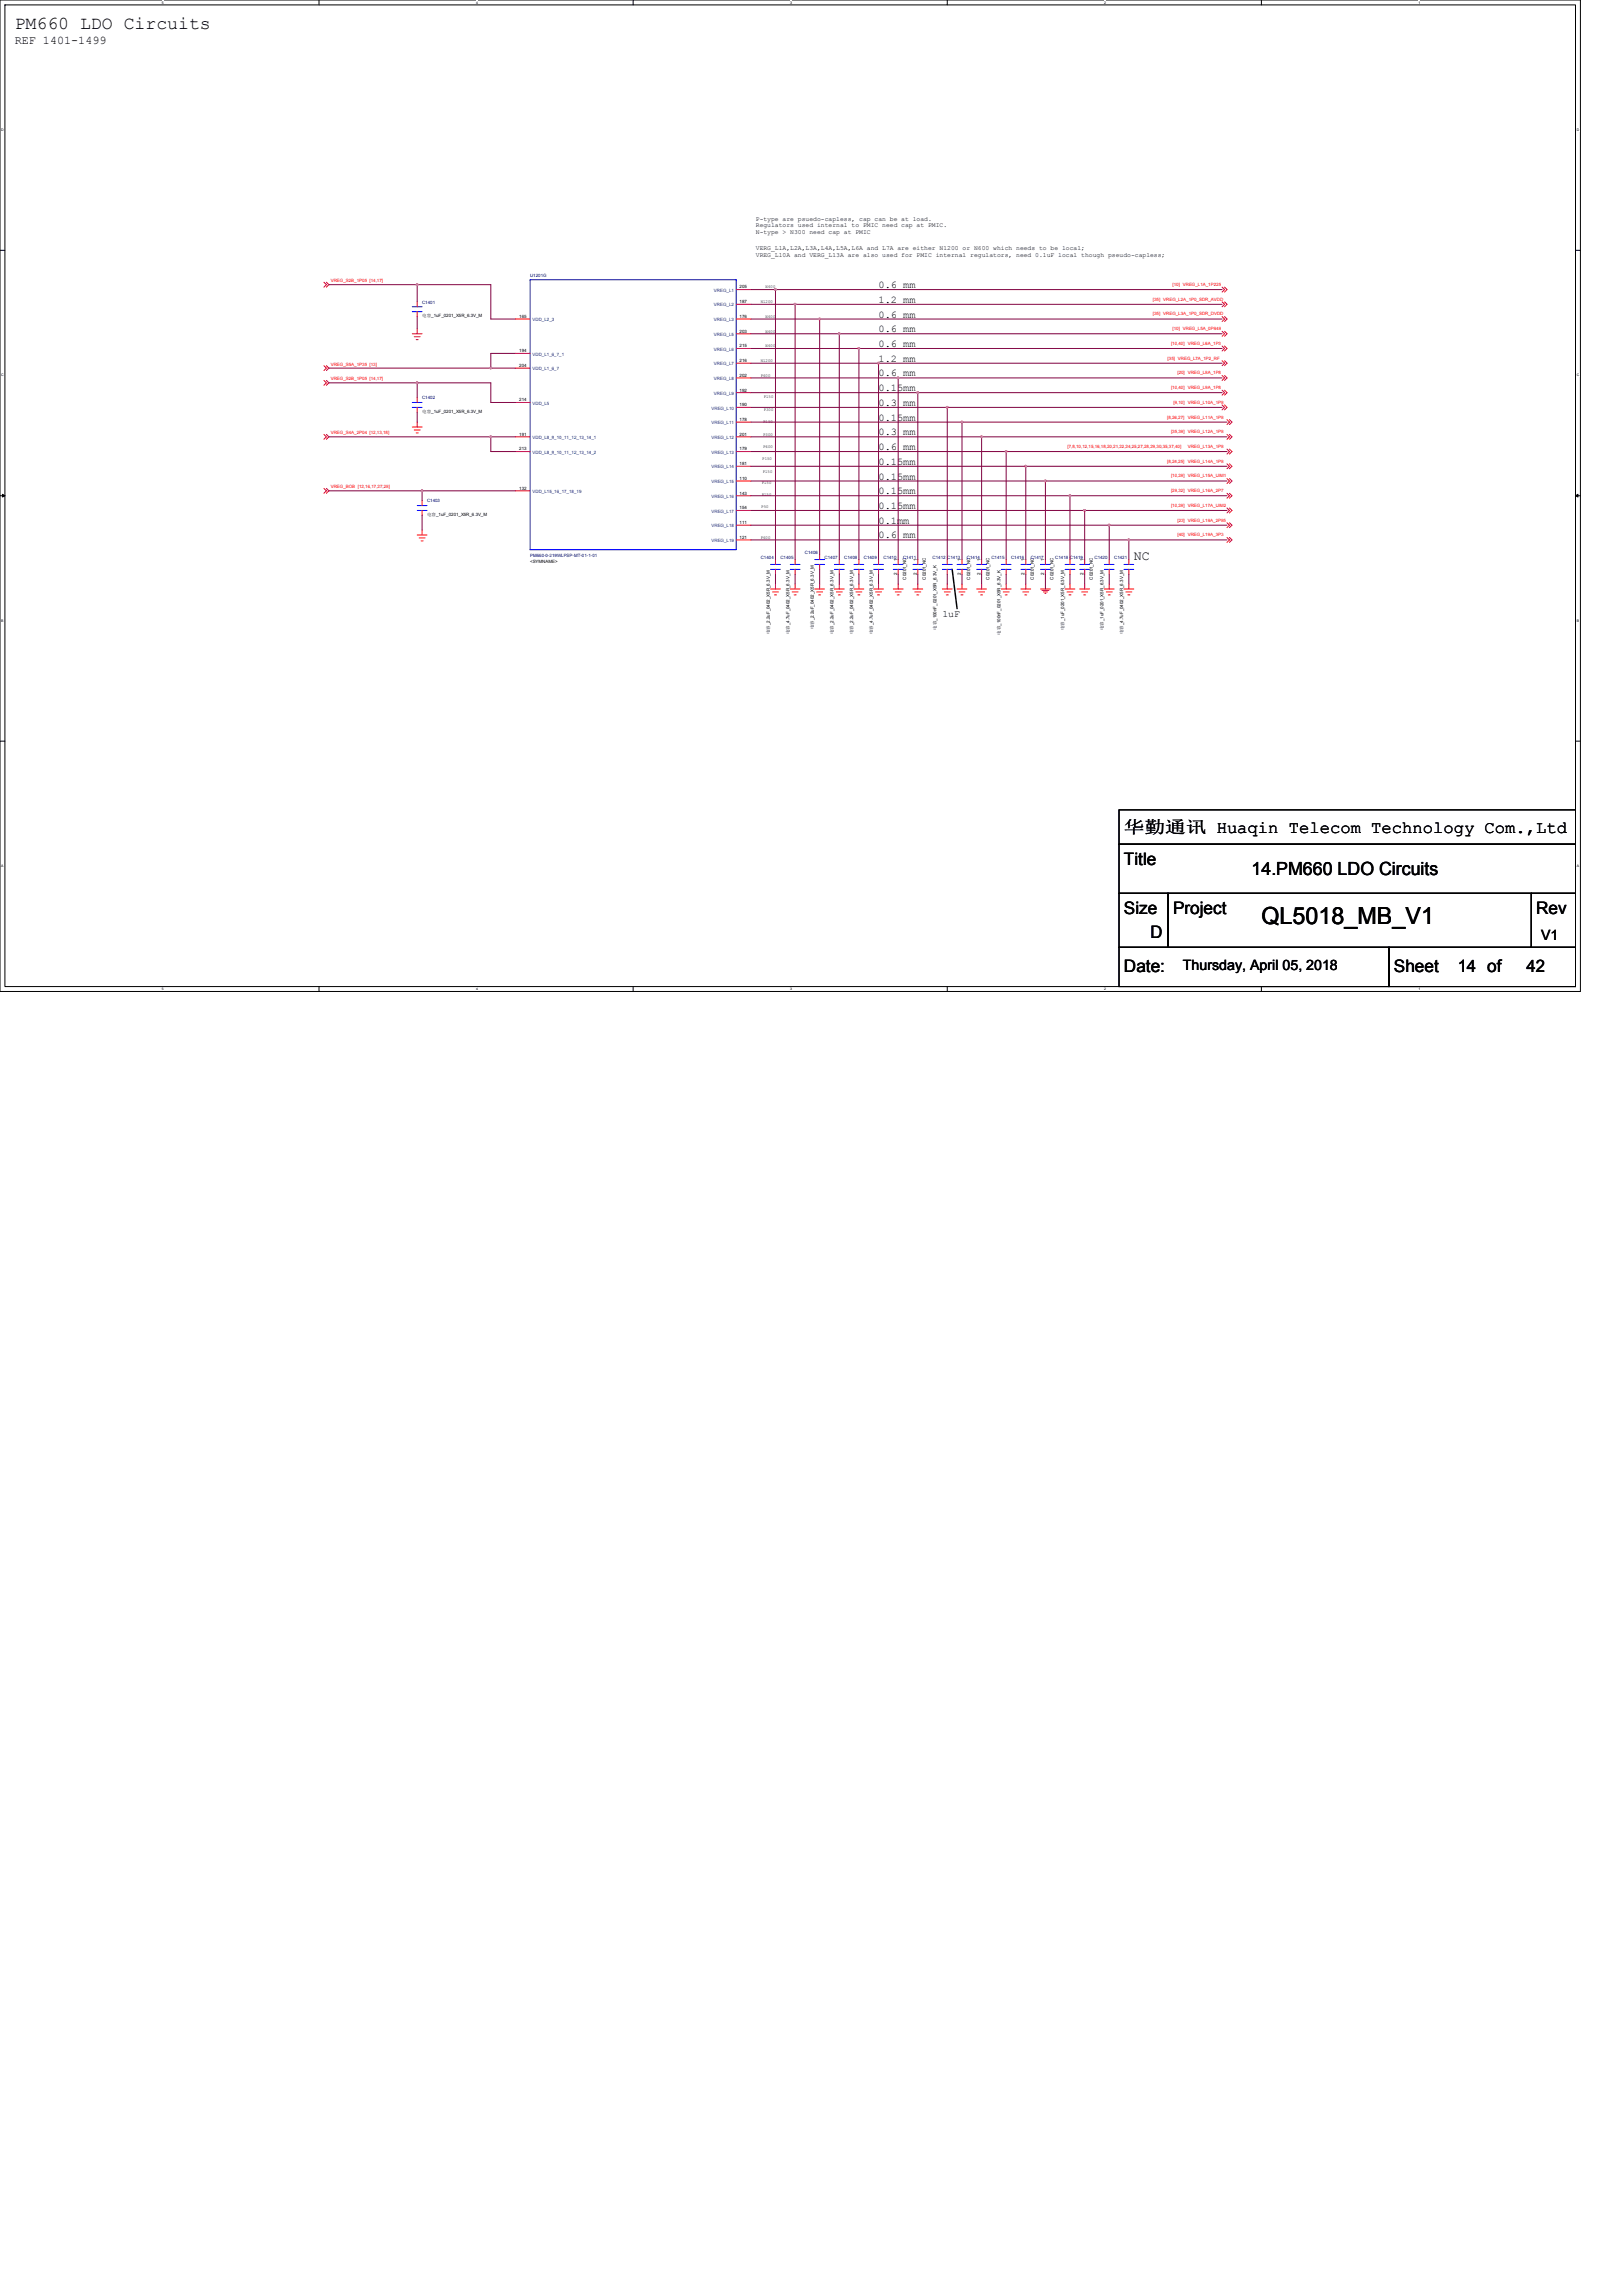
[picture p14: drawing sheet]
<svg xmlns="http://www.w3.org/2000/svg" width="210mm" height="297mm" viewBox="0 0 210 297" stroke-linecap="round" stroke-linejoin="round" font-family="sans-serif">
<defs><g id="words">
<text font-size="3" x="163.2" y="119.6">QL5018_MB_V1</text>
<g font-size="2.3">
<text x="1.9" y="3.8">PM660 LDO Circuits</text>
<text x="161.9" y="113.2">14.PM660 LDO Circuits</text>
</g>
<g font-size="2.2">
<text x="145.4" y="107.8">华勤通讯 Huaqin Telecom Technology Com.,Ltd</text>
<text x="145.4" y="111.8">Title</text>
<text x="145.4" y="118.2">Size</text>
<text x="151.8" y="118.2">Project</text>
<text x="198.8" y="118.2">Rev</text>
<text x="145.4" y="125.8">Date:</text>
<text x="148.8" y="121.4">D</text>
<text x="180.3" y="125.8">Sheet</text>
<text x="188.6" y="125.8">14 of</text>
<text x="197.5" y="125.8">42</text>
</g>
<g font-size="1.8">
<text x="153" y="125.5">Thursday, April 05, 2018</text>
<text x="199.4" y="121.7">V1</text>
</g>
<text font-size="1.7" x="146.7" y="72.5">NC</text>
<text font-size="1.5" x="1.9" y="5.7">REF 1401-1499</text>
<g font-size="1.3">
<text x="113.7" y="37.3">0.6 mm</text>
<text x="113.7" y="39.2">1.2 mm</text>
<text x="113.7" y="41.1">0.6 mm</text>
<text x="113.7" y="43">0.6 mm</text>
<text x="113.7" y="46.8">1.2 mm</text>
<text x="113.7" y="44.9">0.6 mm</text>
<text x="113.7" y="48.7">0.6 mm</text>
<text x="113.7" y="50.6">0.15mm</text>
<text x="113.7" y="52.5">0.3 mm</text>
<text x="113.7" y="54.4">0.15mm</text>
<text x="113.7" y="56.3">0.3 mm</text>
<text x="113.7" y="58.2">0.6 mm</text>
<text x="113.7" y="60.1">0.15mm</text>
<text x="113.7" y="62">0.15mm</text>
<text x="113.7" y="63.9">0.15mm</text>
<text x="113.7" y="65.8">0.15mm</text>
<text x="113.7" y="67.8">0.1mm</text>
<text x="113.7" y="69.7">0.6 mm</text>
<text x="121.9" y="79.8">1uF</text>
</g>
<g font-size=".8">
<text x="97.8" y="28.6">P-type are psuedo-capless, cap can be at load.</text>
<text x="97.8" y="29.4">Regulators used internal to PMIC need cap at PMIC.</text>
<text x="97.8" y="30.2">N-type &gt; N300 need cap at PMIC</text>
<text x="97.8" y="32.4">VERG_L1A,L2A,L3A,L4A,L5A,L6A and L7A are either N1200 or N600 which needs to be local;</text>
<text x="97.8" y="33.2">VREG_L10A and VERG_L13A are also used for PMIC internal regulators, need 0.1uF local though pseudo-capless;</text>
</g>
<g font-size=".6" fill="#000080">
<text x="68.6" y="35.8">U1201G</text>
<text x="54.6" y="39.3">C1401</text>
<text x="54.6" y="51.7">C1402</text>
<text x="55.2" y="65">C1403</text>
<text x="104.1" y="71.7">C1406</text>
<text x="68.6" y="72.1">PM660-0-219WLPSP-MT-01-1-01</text>
<text x="98.4" y="72.3">C1404</text>
<text x="101" y="72.3">C1405</text>
<text x="106.7" y="72.3">C1407</text>
<text x="109.2" y="72.3">C1408</text>
<text x="111.8" y="72.3">C1409</text>
<text x="114.3" y="72.3">C1410</text>
<text x="116.8" y="72.3">C1411</text>
<text x="120.6" y="72.3">C1412</text>
<text x="122.6" y="72.3">C1413</text>
<text x="125.1" y="72.3">C1414</text>
<text x="128.3" y="72.3">C1415</text>
<text x="130.8" y="72.3">C1416</text>
<text x="133.3" y="72.3">C1417</text>
<text x="136.5" y="72.3">C1418</text>
<text x="138.4" y="72.3">C1419</text>
<text x="141.6" y="72.3">C1420</text>
<text x="144.1" y="72.3">C1421</text>
</g>
<g font-size=".6" fill="#f00">
<text x="42.8" y="36.5">VREG_S2B_1P05 [14,17]</text>
<text x="149.2" y="40.8">[35] VREG_L3A_1P0_SDR_DVDD</text>
<text x="149.2" y="38.9">[35] VREG_L2A_1P0_SDR_AVDD</text>
<text x="151.7" y="37">[10] VREG_L1A_1P225</text>
<text x="42.8" y="47.3">VREG_S5A_1P35 [13]</text>
<text x="151.1" y="46.5">[35] VREG_L7A_1P2_RF</text>
<text x="151.5" y="44.6">[10,40] VREG_L6A_1P3</text>
<text x="151.7" y="42.7">[10] VREG_L5A_0P848</text>
<text x="42.8" y="49.2">VREG_S2B_1P05 [14,17]</text>
<text x="151.5" y="50.3">[10,40] VREG_L9A_1P8</text>
<text x="151.8" y="52.2">[9,10]</text>
<text x="152.3" y="48.4">[20] VREG_L8A_1P8</text>
<text x="153.7" y="52.2">VREG_L10A_1P8</text>
<text x="42.8" y="56.2">VREG_S4A_2P04 [12,13,18]</text>
<text x="138.1" y="58">[7,8,10,12,15,16,18,20,21,22,24,25,27,28,29,30,35,37,40]</text>
<text x="151" y="59.9">[8,24,25]</text>
<text x="151" y="54.1">[8,26,27]</text>
<text x="151.5" y="56">[35,39] VREG_L12A_1P8</text>
<text x="153.7" y="59.9">VREG_L14A_1P8</text>
<text x="153.7" y="58">VREG_L13A_1P8</text>
<text x="153.7" y="54.1">VREG_L11A_1P8</text>
<text x="42.8" y="63.2">VREG_BOB [12,16,17,27,28]</text>
<text x="151.5" y="65.6">[10,28] VREG_L17A_UIM2</text>
<text x="151.5" y="63.7">[29,32] VREG_L16A_2P7</text>
<text x="151.5" y="61.8">[10,28] VREG_L15A_UIM1</text>
<text x="152.3" y="69.4">[40] VREG_L19A_3P3</text>
<text x="152.3" y="67.5">[23] VREG_L18A_2P85</text>
</g>
<g font-size=".6">
<text x="54.6" y="41">电容_1uF_0201_X5R_6.3V_M</text>
<text x="67.2" y="41.1">165</text>
<text x="95.7" y="37.3">205</text>
<text x="95.7" y="39.2">187</text>
<text x="95.7" y="41.1">176</text>
<text x="98.4" y="39.2">N1200</text>
<text x="99.1" y="37.3">N600</text>
<text x="99.1" y="41.1">N600</text>
<text x="67.2" y="45.6">194</text>
<text x="67.2" y="47.5">204</text>
<text x="95.7" y="43">203</text>
<text x="95.7" y="44.9">215</text>
<text x="95.7" y="46.8">216</text>
<text x="98.4" y="46.8">N1200</text>
<text x="99.1" y="43">N600</text>
<text x="99.1" y="44.9">N600</text>
<text x="54.6" y="53.4">电容_1uF_0201_X5R_6.3V_M</text>
<text x="67.2" y="51.9">214</text>
<text x="95.7" y="48.7">202</text>
<text x="95.7" y="50.7">192</text>
<text x="95.7" y="52.6">190</text>
<text x="98.4" y="48.7">P600</text>
<text x="98.8" y="51.5">P150</text>
<text x="98.8" y="53.2">P300</text>
<text x="67.2" y="56.4">191</text>
<text x="67.2" y="58.3">213</text>
<text x="95.7" y="54.5">178</text>
<text x="95.7" y="56.4">201</text>
<text x="95.7" y="58.3">179</text>
<text x="98.6" y="59.5">P150</text>
<text x="98.7" y="54.8">P150</text>
<text x="98.7" y="56.4">P300</text>
<text x="98.7" y="58">P600</text>
<text x="67.2" y="63.4">132</text>
<text x="95.7" y="60.2">181</text>
<text x="95.7" y="62.1">110</text>
<text x="95.7" y="64">143</text>
<text x="95.7" y="65.9">154</text>
<text x="98.5" y="65.8">P50</text>
<text x="98.6" y="62.7">P150</text>
<text x="98.6" y="64.2">P150</text>
<text x="98.7" y="61.1">P150</text>
<text x="55.2" y="66.7">电容_1uF_0201_X5R_6.3V_M</text>
<text x="95.7" y="67.8">111</text>
<text x="95.7" y="69.7">121</text>
<text x="98.4" y="69.7">P600</text>
<text x="68.6" y="72.9">&lt;SYMNAME&gt;</text>
<text x="116.1" y="74.4" transform="rotate(-90 116.1 74.4)">2</text>
<text x="116.1" y="72.6" transform="rotate(-90 116.1 72.6)">1</text>
<text x="117.2" y="75" transform="rotate(-90 117.2 75)">C0201_NC</text>
<text x="118.6" y="74.4" transform="rotate(-90 118.6 74.4)">2</text>
<text x="118.6" y="72.6" transform="rotate(-90 118.6 72.6)">1</text>
<text x="119.8" y="75" transform="rotate(-90 119.8 75)">C0201_NC</text>
<text x="124.3" y="74.4" transform="rotate(-90 124.3 74.4)">2</text>
<text x="124.3" y="72.6" transform="rotate(-90 124.3 72.6)">1</text>
<text x="125.5" y="75" transform="rotate(-90 125.5 75)">C0201_NC</text>
<text x="126.9" y="74.4" transform="rotate(-90 126.9 74.4)">2</text>
<text x="126.9" y="72.6" transform="rotate(-90 126.9 72.6)">1</text>
<text x="128" y="75" transform="rotate(-90 128 75)">C0201_NC</text>
<text x="132.6" y="74.4" transform="rotate(-90 132.6 74.4)">2</text>
<text x="132.6" y="72.6" transform="rotate(-90 132.6 72.6)">1</text>
<text x="133.8" y="75" transform="rotate(-90 133.8 75)">C0201_NC</text>
<text x="135.1" y="74.4" transform="rotate(-90 135.1 74.4)">2</text>
<text x="135.1" y="72.6" transform="rotate(-90 135.1 72.6)">1</text>
<text x="136.3" y="75" transform="rotate(-90 136.3 75)">C0201_NC</text>
<text x="140.2" y="74.4" transform="rotate(-90 140.2 74.4)">2</text>
<text x="140.2" y="72.6" transform="rotate(-90 140.2 72.6)">1</text>
<text x="141.4" y="75" transform="rotate(-90 141.4 75)">C0201_NC</text>
<text x="99.6" y="82" transform="rotate(-90 99.6 82)">电容_2.2uF_0402_X5R_6.3V_M</text>
<text x="102.1" y="82" transform="rotate(-90 102.1 82)">电容_4.7uF_0402_X5R_6.3V_M</text>
<text x="105.3" y="81.4" transform="rotate(-90 105.3 81.4)">电容_2.2uF_0402_X5R_6.3V_M</text>
<text x="107.8" y="82" transform="rotate(-90 107.8 82)">电容_2.2uF_0402_X5R_6.3V_M</text>
<text x="110.4" y="82" transform="rotate(-90 110.4 82)">电容_2.2uF_0402_X5R_6.3V_M</text>
<text x="112.9" y="82" transform="rotate(-90 112.9 82)">电容_4.7uF_0402_X5R_6.3V_M</text>
<text x="121.2" y="81.5" transform="rotate(-90 121.2 81.5)">电容_100nF_0201_X5R_6.3V_K</text>
<text x="129.4" y="82.1" transform="rotate(-90 129.4 82.1)">电容_100nF_0201_X5R_6.3V_K</text>
<text x="137.7" y="81.5" transform="rotate(-90 137.7 81.5)">电容_1uF_0201_X5R_6.3V_M</text>
<text x="142.8" y="81.5" transform="rotate(-90 142.8 81.5)">电容_1uF_0201_X5R_6.3V_M</text>
<text x="145.3" y="82" transform="rotate(-90 145.3 82)">电容_4.7uF_0402_X5R_6.3V_M</text>
</g>
<g font-size=".6" fill="#004080">
<text x="68.9" y="41.6">VDD_L2_3</text>
<text x="92.4" y="37.7">VREG_L1</text>
<text x="92.4" y="39.6">VREG_L2</text>
<text x="92.4" y="41.6">VREG_L3</text>
<text x="68.9" y="46">VDD_L1_6_7_1</text>
<text x="68.9" y="47.9">VDD_L1_6_7</text>
<text x="92.4" y="43.5">VREG_L5</text>
<text x="92.4" y="45.4">VREG_L6</text>
<text x="92.4" y="47.3">VREG_L7</text>
<text x="68.9" y="52.3">VDD_L5</text>
<text x="92.1" y="53">VREG_L10</text>
<text x="92.4" y="49.2">VREG_L8</text>
<text x="92.4" y="51.1">VREG_L9</text>
<text x="68.9" y="56.8">VDD_L8_9_10_11_12_13_14_1</text>
<text x="68.9" y="58.7">VDD_L8_9_10_11_12_13_14_2</text>
<text x="92.1" y="54.9">VREG_L11</text>
<text x="92.1" y="56.8">VREG_L12</text>
<text x="92.1" y="58.7">VREG_L13</text>
<text x="68.9" y="63.8">VDD_L15_16_17_18_19</text>
<text x="92.1" y="60.6">VREG_L14</text>
<text x="92.1" y="62.5">VREG_L15</text>
<text x="92.1" y="64.4">VREG_L16</text>
<text x="92.1" y="66.3">VREG_L17</text>
<text x="92.1" y="68.2">VREG_L18</text>
<text x="92.1" y="70.1">VREG_L19</text>
</g>
<g font-size=".5">
<text x="21" y=".5">5</text>
<text x="61.6" y=".5">4</text>
<text x="102.2" y=".5">3</text>
<text x="142.9" y=".5">2</text>
<text x="183.5" y=".5">1</text>
<text x=".2" y="16.9">D</text>
<text x="204" y="16.9">D</text>
<text x=".2" y="48.7">C</text>
<text x="204" y="48.7">C</text>
<text x=".2" y="80.4">B</text>
<text x="204" y="80.4">B</text>
<text x=".2" y="112.2">A</text>
<text x="204" y="112.2">A</text>
<text x="21" y="128.1">5</text>
<text x="61.6" y="128.1">4</text>
<text x="102.2" y="128.1">3</text>
<text x="142.9" y="128.1">2</text>
<text x="183.5" y="128.1">1</text>
</g>
</g></defs>
<path d="M0 0h204.5v128.3h-204.5zM.6 .6h203.2v127h-203.2z" fill="none" stroke="#000" stroke-width=".13"/>
<g fill="#fff">
<path d="M21 .1h.2v.5h-.2z"/>
<path d="M21 127.7h.2v.5h-.2z"/>
</g>
<path d="M41.3 0v.6M41.3 127.6v.7" fill="none" stroke="#000" stroke-width=".13"/>
<g fill="#fff">
<path d="M61.6 .1h.2v.5h-.2z"/>
<path d="M61.6 127.7h.2v.5h-.2z"/>
</g>
<path d="M81.9 0v.6M81.9 127.6v.7" fill="none" stroke="#000" stroke-width=".13"/>
<g fill="#fff">
<path d="M102.2 .1h.3v.5h-.3z"/>
<path d="M102.2 127.7h.3v.5h-.3z"/>
</g>
<path d="M122.6 0v.6M122.6 127.6v.7" fill="none" stroke="#000" stroke-width=".13"/>
<g fill="#fff">
<path d="M142.9 .1h.2v.5h-.2z"/>
<path d="M142.9 127.7h.2v.5h-.2z"/>
</g>
<path d="M163.2 0v.6M163.2 127.6v.7" fill="none" stroke="#000" stroke-width=".13"/>
<g fill="#fff">
<path d="M183.5 .1h.3v.5h-.3z"/>
<path d="M183.5 127.7h.3v.5h-.3z"/>
<path d="M.2 16.5h.3v.5h-.3z"/>
<path d="M204 16.5h.3v.5h-.3z"/>
<path d="M.2 48.3h.3v.5h-.3z"/>
<path d="M204 48.3h.3v.5h-.3z"/>
</g>
<path d="M0 32.4h.6M203.8 32.4h.7" fill="none" stroke="#000" stroke-width=".13"/>
<g fill="#fff">
<path d="M.2 80h.3v.5h-.3z"/>
<path d="M204 80h.3v.5h-.3z"/>
</g>
<path d="M0 64.1h.6M203.8 64.1h.7" fill="none" stroke="#000" stroke-width=".13"/>
<path d="M.3 63.9l.3 .2-.3 .2zM203.8 64.1l.4-.2v.4z" fill="#000" stroke="#000" stroke-width=".13"/>
<g fill="#fff">
<path d="M.2 111.8h.2v.5h-.2z"/>
<path d="M204 111.8h.3v.5h-.3z"/>
</g>
<path d="M0 95.9h.6M203.8 95.9h.7M144.8 109.2h59v6.4h-59zM144.8 104.8h59v4.4h-59zM144.8 115.6h6.3v7h-6.3zM151.1 115.6h47v7h-47zM198.1 115.6h5.7v7h-5.7zM144.8 122.6h34.9v5h-34.9zM179.7 122.6h24.1v5h-24.1z" fill="none" stroke="#000" stroke-width=".13"/>
<path d="M123.2 73.7l.6 5" fill="none" stroke="#000" stroke-width=".19"/>
<g fill="none" stroke="#f00" stroke-width=".13">
<path d="M41.9 36.5l.3 .3-.3 .3M42.2 36.5l.3 .3-.3 .3M54 39.1v.6M95.2 37.5h2M95.2 39.4h2M158.1 37.1l.3 .4-.3 .3M158.1 39.1l.3 .3-.3 .3M158.4 37.1l.3 .4-.3 .3M158.4 39.1l.3 .3-.3 .3M41.9 47.3l.3 .3-.3 .3M41.9 49.2l.3 .3-.3 .3M41.9 56.2l.3 .3-.3 .3"/>
<path d="M42.2 47.3l.3 .3-.3 .3M42.2 49.2l.3 .3-.3 .3M42.2 56.2l.3 .3-.3 .3M53.3 43.2h1.3M53.3 55.2h1.3M53.6 43.6h.8M53.6 55.6h.8M53.8 43.9h.3M53.8 56h.3M54 40.3v.7M54 51.4v.7M54 52.7v.6"/>
<path d="M54 42.5v.7M54 54.6v.6M66.7 41.3h1.9M66.7 45.7h1.9M66.7 47.6h1.9M66.7 52.1h1.9M66.7 56.5h1.9M66.7 58.4h1.9M95.2 41.3h2M95.2 43.2h2M95.2 45.1h2M95.2 47h2"/>
<path d="M95.2 48.9h2M95.2 50.8h2M95.2 52.7h2M95.2 54.6h2M95.2 56.5h2M95.2 58.4h2M158.1 52.4l.3 .3-.3 .3M158.1 50.5l.3 .3-.3 .3M158.1 48.6l.3 .3-.3 .3M158.1 46.7l.3 .3-.3 .3M158.1 44.8l.3 .3-.3 .3M158.1 42.9l.3 .3-.3 .3"/>
<path d="M158.1 41l.3 .3-.3 .3M158.4 52.4l.3 .3-.3 .3M158.4 50.5l.3 .3-.3 .3M158.4 48.6l.3 .3-.3 .3M158.4 46.7l.3 .3-.3 .3M158.4 44.8l.3 .3-.3 .3M158.4 42.9l.3 .3-.3 .3M158.4 41l.3 .3-.3 .3M158.7 58.1l.4 .3-.4 .3M158.7 56.2l.4 .3-.4 .3M158.7 54.3l.4 .3-.4 .3M159.1 58.1l.3 .3-.3 .3"/>
<path d="M159.1 56.2l.3 .3-.3 .3M159.1 54.3l.3 .3-.3 .3M41.9 63.2l.3 .3-.3 .3M42.2 63.2l.3 .3-.3 .3M54 69.2h1.2M54.2 69.6h.8M54.5 70h.2M54.6 64.8v.6M54.6 66v.7M54.6 68.6v.6M66.7 63.5h1.9M95.2 60.3h2"/>
<path d="M95.2 62.2h2M95.2 64.1h2M95.2 66h2M95.2 67.9h2M95.2 69.8h2M99.7 76.2h1.3M99.9 76.6h.8M100.2 77h.3M100.3 75.6v.6M100.3 72.4v.6M100.3 73.7v.6M102.2 76.2h1.3"/>
<path d="M102.5 76.6h.8M102.7 77h.3M102.9 75.6v.6M102.9 72.4v.6M102.9 73.7v.6M105.4 76.2h1.3M105.7 76.6h.7M105.9 77h.3M106 75.6v.6M106 71.8v.6M106 73v.7M108 76.2h1.2"/>
<path d="M108.2 76.6h.8M108.5 77h.2M108.6 72.4v.6M108.6 73.7v.6M108.6 75.6v.6M110.5 76.2h1.3M110.7 76.6h.8M111 77h.3M111.1 72.4v.6M111.1 73.7v.6M111.1 75.6v.6M113 76.2h1.3"/>
<path d="M113.3 76.6h.7M113.5 77h.3M113.7 72.4v.6M113.7 73.7v.6M113.7 75.6v.6M115.6 76.2h1.2M115.8 76.6h.8M116.1 77h.2M116.2 72.4v.6M116.2 73.7v.6M116.2 75.6v.6M118.1 76.2h1.3"/>
<path d="M118.4 76.6h.7M118.6 77h.3M118.7 72.4v.6M118.7 73.7v.6M118.7 75.6v.6M121.9 76.2h1.3M122.2 76.6h.7M122.4 77h.3M122.6 73.7v.6M122.6 72.4v.6M122.6 75.6v.6M123.8 76.2h1.3"/>
<path d="M124.1 76.6h.7M124.3 77h.3M124.5 72.4v.6M124.5 73.7v.6M124.5 75.6v.6M126.4 76.2h1.2M126.6 76.6h.8M126.9 77h.2M127 72.4v.6M127 73.7v.6M127 75.6v.6M129.5 76.2h1.3"/>
<path d="M129.8 76.6h.8M130 77h.3M130.2 73.7v.6M130.2 72.4v.6M130.2 75.6v.6M132.1 76.2h1.3M132.3 76.6h.8M132.6 77h.2M132.7 72.4v.6M132.7 73.7v.6M132.7 75.6v.6M134.6 76.2h1.3"/>
<path d="M134.8 76.4h.9M135 76.6h.5M135.2 76.8h.1M135.3 72.4v.6M135.3 73.7v.6M137.8 76.2h1.3M138 76.6h.8M138.3 77h.3M138.4 72.4v.6M138.4 73.7v.6M138.4 75.6v.6M139.7 76.2h1.3"/>
<path d="M140 76.6h.7M140.2 77h.3M140.3 72.4v.6M140.3 73.7v.6M140.3 75.6v.6M142.9 76.2h1.2M143.1 76.6h.8M143.4 77h.2M143.5 72.4v.6M143.5 73.7v.6M143.5 75.6v.6M145.4 76.2h1.3"/>
<path d="M145.7 76.6h.7M145.9 77h.3M146 72.4v.6M146 73.7v.6M146.1 75.6v.6M158.7 69.5l.4 .3-.4 .4M158.7 67.6l.4 .3-.4 .4M158.7 65.7l.4 .3-.4 .4M158.7 63.8l.4 .3-.4 .4M158.7 61.9l.4 .3-.4 .3M158.7 60l.4 .3-.4 .3M159.1 69.5l.3 .3-.3 .4"/>
<path d="M159.1 67.6l.3 .3-.3 .4M159.1 65.7l.3 .3-.3 .4M159.1 63.8l.3 .3-.3 .4M159.1 61.9l.3 .3-.3 .3M159.1 60l.3 .3-.3 .3"/>
</g>
<g fill="none" stroke="#00f" stroke-width=".13">
<path d="M53.3 39.7h1.3M54 39.7h.1M68.6 36.2h26.6v34.9h-26.6zM53.3 40.3h1.3M53.3 52.1h1.3M53.3 52.7h1.3M54 40.3h.1M54 52.1h.1M54 52.7h.1M54 65.4h1.2M54 66h1.2M54.6 65.4h.1"/>
<path d="M54.6 66h.1M99.7 73h1.3M99.7 73.7h1.3M100.3 73h.1M100.3 73.7h.1M102.2 73h1.3M102.2 73.7h1.3M102.9 73h.1M102.9 73.7h.1M105.4 72.4h1.3M105.4 73h1.3M106 72.4h.1"/>
<path d="M106 73h.1M107.9 73h1.3M107.9 73.7h1.3M108.6 73h.1M108.6 73.7h.1M110.5 73h1.3M110.5 73.7h1.3M111.1 73h.1M111.1 73.7h.1M113 73h1.3M113 73.7h1.3M113.7 73h.1"/>
<path d="M113.7 73.7h.1M115.6 73h1.2M115.6 73.7h1.2M116.2 73h.1M116.2 73.7h.1M118.1 73h1.3M118.1 73.7h1.3M118.7 73h.1M118.7 73.7h.1M121.9 73.7h1.3M121.9 73h1.3M122.6 73.7h.1"/>
<path d="M122.6 73h.1M123.8 73h1.3M123.8 73.7h1.3M124.5 73h.1M124.5 73.7h.1M126.4 73h1.2M126.4 73.7h1.2M127 73h.1M127 73.7h.1M129.5 73.7h1.3M129.5 73h1.3M130.2 73.7h.1"/>
<path d="M130.2 73h.1M132.1 73h1.2M132.1 73.7h1.2M132.7 73h.1M132.7 73.7h.1M134.6 73h1.3M134.6 73.7h1.3M135.3 73h.1M135.3 73.7h.1M137.8 73h1.3M137.8 73.7h1.3M138.4 73h.1"/>
<path d="M138.4 73.7h.1M139.7 73h1.3M139.7 73.7h1.3M140.3 73h.1M140.3 73.7h.1M142.9 73h1.2M142.9 73.7h1.2M143.5 73h.1M143.5 73.7h.1M145.4 73h1.3M145.4 73.7h1.3M146 73h.1"/>
<path d="M146 73.7h.1"/>
</g>
<g fill="none" stroke="#800040" stroke-width=".13">
<path d="M42.5 36.8h11.5M54 39.1v-2.3h9.5v4.5h3.2M97.2 37.5h3.1M97.2 39.4h5.7M100.3 37.5v34.9M100.3 37.5h57.8M102.9 39.4h55.2M102.9 39.4v33M42.5 49.5h11.5M42.5 47.6h21M42.5 56.5h21M54 51.4v-1.9h9.5v2.6h3.2"/>
<path d="M54 41v1.5M54 53.3v1.3M63.5 47.6h3.2M66.7 56.5h-3.2v1.9h3.2M66.7 45.7h-3.2v1.9M97.2 54.6h27.3M97.2 48.9h19M97.2 52.7h25.4M97.2 58.4h33M97.2 56.5h29.8M97.2 45.1h13.9M97.2 41.3h8.8"/>
<path d="M97.2 50.8h21.5M97.2 47h16.5M97.2 43.2h11.4M106 41.3v30.5M106 41.3h52.1M108.6 43.2h49.5M108.6 43.2v29.2M111.1 45.1v27.3M111.1 45.1h47M113.7 47v25.4M113.7 47h44.4M116.2 48.9v23.5"/>
<path d="M116.2 48.9h41.9M118.7 50.8h39.4M118.7 50.8v21.6M122.6 52.7v19.7M122.6 52.7h35.5M124.5 54.6h34.2M124.5 54.6v17.8M127 56.5h31.7M127 56.5v15.9M130.2 58.4h28.5M130.2 58.4v14M42.5 63.5h12.1"/>
<path d="M54.6 63.5h12.1M54.6 63.5v1.3M54.6 66.7v1.9M97.2 66h43.1M97.2 64.1h41.2M97.2 69.8h48.8M97.2 62.2h38.1M97.2 60.3h35.5M97.2 67.9h46.3M100.3 74.3v1.3M102.9 74.3v1.3M106 73.7v1.9"/>
<path d="M108.6 74.3v1.3M111.1 74.3v1.3M113.7 74.3v1.3M116.2 74.3v1.3M118.7 74.3v1.3M122.6 74.3v1.3M124.5 74.3v1.3M127 74.3v1.3M130.2 74.3v1.3M132.7 74.3v1.3M132.7 60.3v12.1M132.7 60.3h26.1"/>
<path d="M135.3 62.2h23.4M135.3 74.3v1.9M135.3 62.2v10.2M138.4 74.3v1.3M140.3 74.3v1.3M143.5 74.3v1.3M146 69.9v2.5M146 69.8h12.7M146 74.3v1.3M158.7 67.9h-15.2v4.5M158.7 66h-18.4v6.4M158.7 64.1h-20.3v8.3"/>
</g>
<g fill="#f0f" stroke="#f0f" stroke-width=".13">
<path d="M100.2 37.4h.2v.1h-.2z" fill-rule="evenodd"/>
<path d="M130.1 58.3h.1v.2h-.1z" fill-rule="evenodd"/>
<path d="M113.6 46.9h.1v.2h-.1z" fill-rule="evenodd"/>
<path d="M53.9 49.4h.1v.2h-.1z" fill-rule="evenodd"/>
<path d="M124.4 54.5h.1v.2h-.1z" fill-rule="evenodd"/>
<path d="M140.2 65.9h.2v.2h-.2z" fill-rule="evenodd"/>
<path d="M102.8 39.3h.1v.1h-.1z" fill-rule="evenodd"/>
<path d="M108.5 43.1h.2v.1h-.2z" fill-rule="evenodd"/>
<path d="M146 69.8h.1v.1h-.1z" fill-rule="evenodd"/>
<path d="M54.5 63.4h.2v.2h-.2z" fill-rule="evenodd"/>
<path d="M63.4 47.5h.2v.2h-.2z" fill-rule="evenodd"/>
<path d="M118.6 50.7h.2v.2h-.2z" fill-rule="evenodd"/>
<path d="M126.9 56.4h.2v.2h-.2z" fill-rule="evenodd"/>
<path d="M132.6 60.2h.2v.2h-.2z" fill-rule="evenodd"/>
<path d="M135.2 62.1h.1v.2h-.1z" fill-rule="evenodd"/>
<path d="M122.5 52.6h.1v.2h-.1z" fill-rule="evenodd"/>
<path d="M111 45h.2v.2h-.2z" fill-rule="evenodd"/>
<path d="M105.9 41.2h.2v.1h-.2z" fill-rule="evenodd"/>
<path d="M143.4 67.8h.2v.2h-.2z" fill-rule="evenodd"/>
<path d="M138.3 64h.2v.2h-.2z" fill-rule="evenodd"/>
<path d="M116.1 48.8h.2v.2h-.2z" fill-rule="evenodd"/>
<path d="M53.9 36.7h.1v.2h-.1z" fill-rule="evenodd"/>
<path d="M63.4 56.4h.2v.2h-.2z" fill-rule="evenodd"/>
<path d="M100.2 37.4h.2v.1h-.2z" fill-rule="evenodd"/>
<path d="M130.1 58.3h.1v.2h-.1z" fill-rule="evenodd"/>
<path d="M113.6 46.9h.1v.2h-.1z" fill-rule="evenodd"/>
<path d="M53.9 49.4h.1v.2h-.1z" fill-rule="evenodd"/>
<path d="M124.4 54.5h.1v.2h-.1z" fill-rule="evenodd"/>
<path d="M140.2 65.9h.2v.2h-.2z" fill-rule="evenodd"/>
<path d="M102.8 39.3h.1v.1h-.1z" fill-rule="evenodd"/>
<path d="M108.5 43.1h.2v.1h-.2z" fill-rule="evenodd"/>
<path d="M146 69.8h.1v.1h-.1z" fill-rule="evenodd"/>
<path d="M54.5 63.4h.2v.2h-.2z" fill-rule="evenodd"/>
<path d="M63.4 47.5h.2v.2h-.2z" fill-rule="evenodd"/>
<path d="M118.6 50.7h.2v.2h-.2z" fill-rule="evenodd"/>
<path d="M126.9 56.4h.2v.2h-.2z" fill-rule="evenodd"/>
<path d="M132.6 60.2h.2v.2h-.2z" fill-rule="evenodd"/>
<path d="M135.2 62.1h.1v.2h-.1z" fill-rule="evenodd"/>
<path d="M122.5 52.6h.1v.2h-.1z" fill-rule="evenodd"/>
<path d="M111 45h.2v.2h-.2z" fill-rule="evenodd"/>
<path d="M105.9 41.2h.2v.1h-.2z" fill-rule="evenodd"/>
<path d="M143.4 67.8h.2v.2h-.2z" fill-rule="evenodd"/>
<path d="M138.3 64h.2v.2h-.2z" fill-rule="evenodd"/>
<path d="M116.1 48.8h.2v.2h-.2z" fill-rule="evenodd"/>
<path d="M53.9 36.7h.1v.2h-.1z" fill-rule="evenodd"/>
<path d="M63.4 56.4h.2v.2h-.2z" fill-rule="evenodd"/>
</g>
<use href="#words"/>
</svg>
